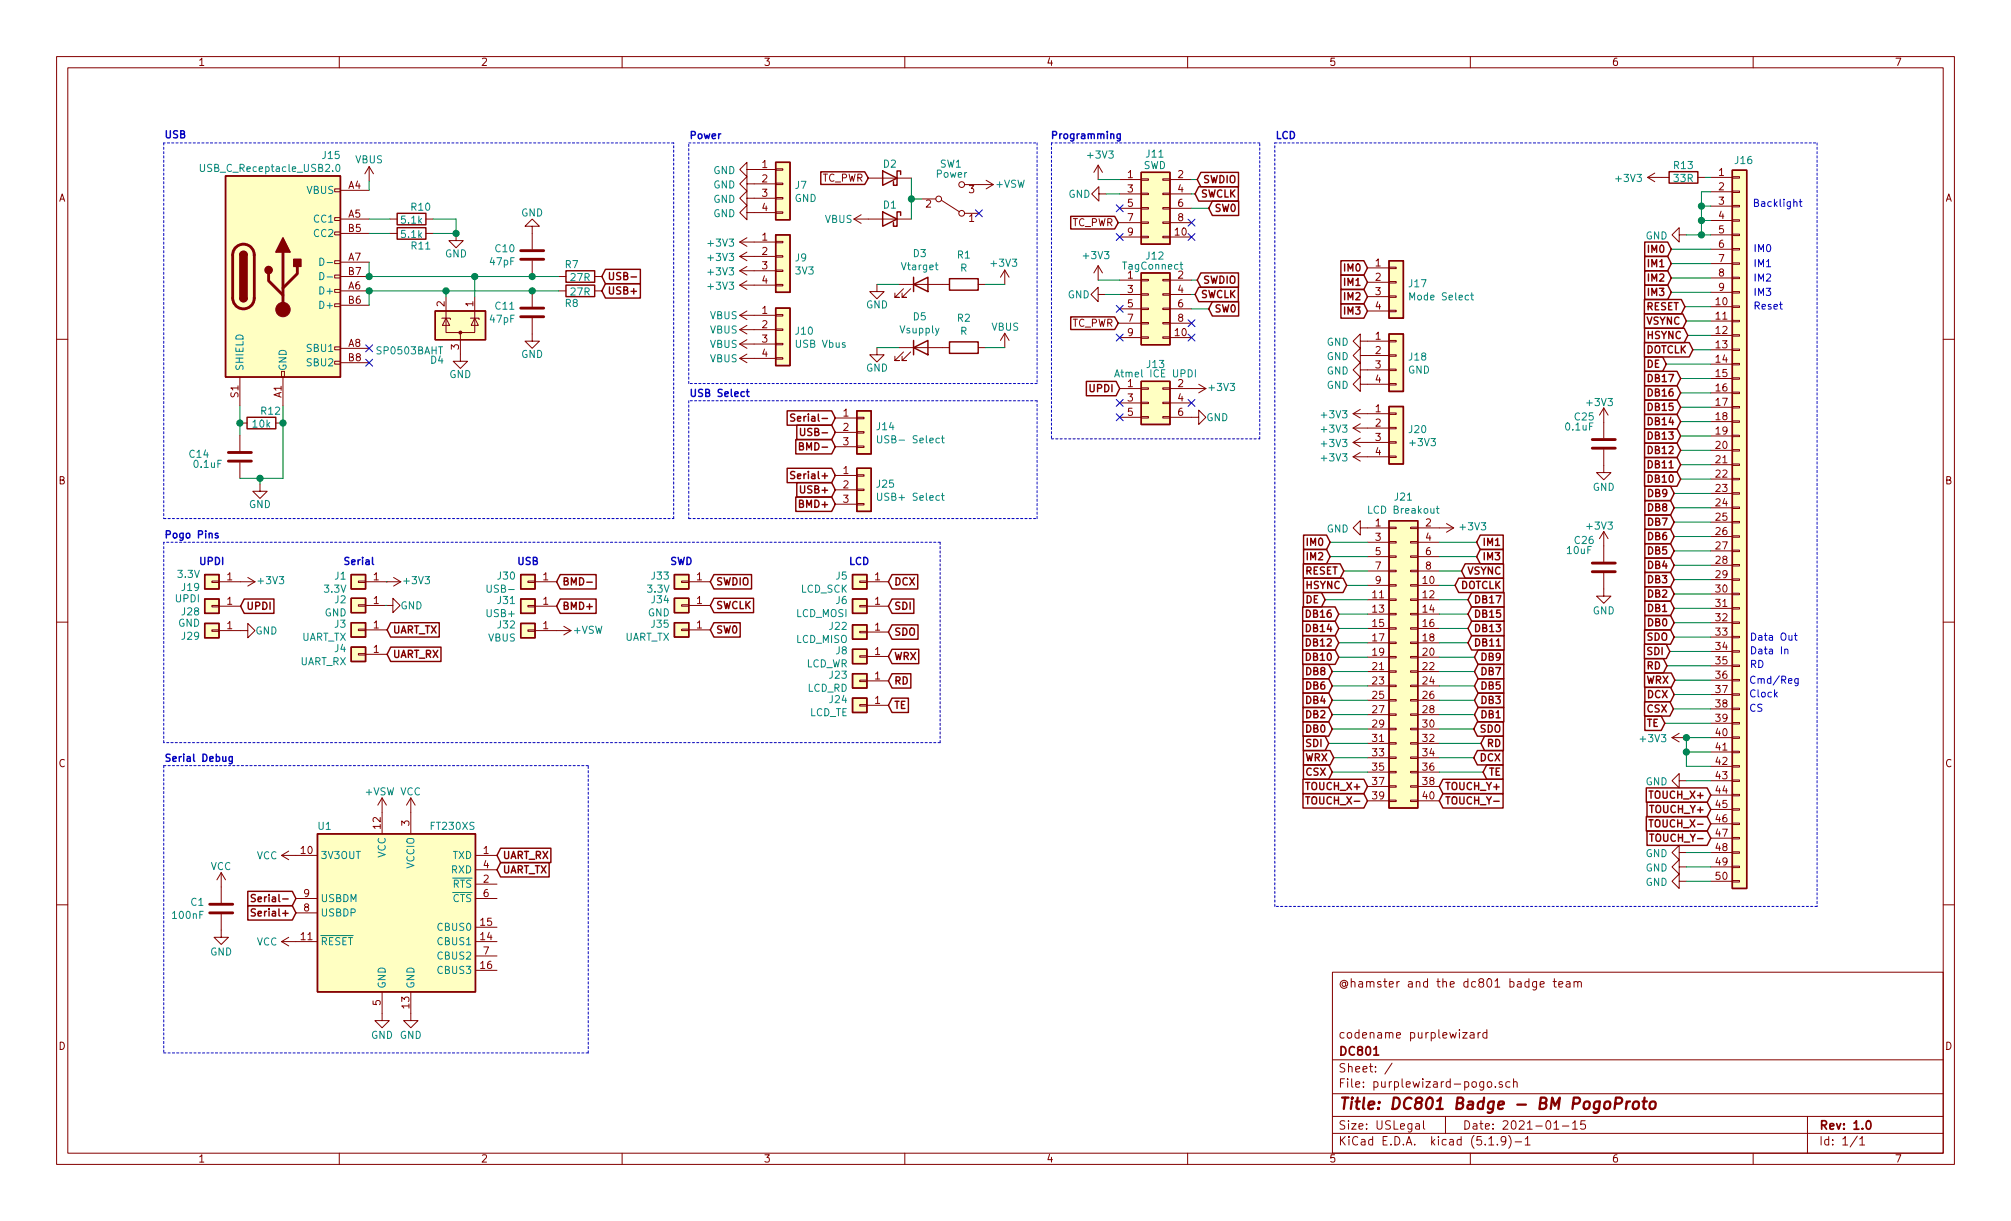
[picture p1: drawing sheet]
<svg xmlns="http://www.w3.org/2000/svg" width="356mm" height="216mm" viewBox="0 0 356 216" stroke-linecap="round" stroke-linejoin="round" font-family="sans-serif">
<defs><g id="words">
<text font-size="2.8" fill="#840000" x="236.6" y="196.2">Title: DC801 Badge - BM PogoProto</text>
<g font-size="2.1" fill="#840000">
<text x="236.6" y="174.6">@hamster and the dc801 badge team</text>
<text x="236.6" y="183.6">codename purplewizard</text>
<text x="236.6" y="189.6">Sheet: /</text>
<text x="236.6" y="186.6">DC801</text>
<text x="236.6" y="192.3">File: purplewizard-pogo.sch</text>
<text x="236.6" y="202.5">KiCad E.D.A. kicad (5.1.9)-1</text>
<text x="236.6" y="199.7">Size: USLegal</text>
<text x="258.6" y="199.7">Date: 2021-01-15</text>
<text x="321.6" y="199.7">Rev: 1.0</text>
<text x="321.6" y="202.5">Id: 1/1</text>
</g>
<g font-size="1.8" fill="#840000">
<text x="35" y="11.6">1</text>
<text x="85" y="11.6">2</text>
<text x="135" y="11.6">3</text>
<text x="185" y="11.6">4</text>
<text x="235" y="11.6">5</text>
<text x="285" y="11.6">6</text>
<text x="335" y="11.6">7</text>
<text x="134.8" y="29.7">1</text>
<text x="10.4" y="35.6">A</text>
<text x="61.6" y="33.4">A4</text>
<text x="134.8" y="32.3">2</text>
<text x="134.8" y="34.8">3</text>
<text x="145.3" y="32.1">TC_PWR</text>
<text x="171.3" y="34.2">3</text>
<text x="199.4" y="31.5">1</text>
<text x="199.4" y="34">3</text>
<text x="208.3" y="31.5">2</text>
<text x="208.3" y="34">4</text>
<text x="212.2" y="34.9">SWCLK</text>
<text x="212.6" y="32.4">SWDIO</text>
<text x="303.9" y="31.1">1</text>
<text x="303.9" y="33.7">2</text>
<text x="344" y="35.6">A</text>
<text x="61.6" y="38.5">A5</text>
<text x="61.6" y="41">B5</text>
<text x="134.8" y="37.3">4</text>
<text x="163.7" y="36.7">2</text>
<text x="171.3" y="39.2">1</text>
<text x="189.5" y="40">TC_PWR</text>
<text x="199.4" y="36.6">5</text>
<text x="199.4" y="39.1">7</text>
<text x="199.4" y="41.7">9</text>
<text x="207.8" y="41.7">10</text>
<text x="208.3" y="36.6">6</text>
<text x="208.3" y="39.1">8</text>
<text x="214.6" y="37.5">SW0</text>
<text x="303.9" y="36.2">3</text>
<text x="303.9" y="38.7">4</text>
<text x="303.9" y="41.3">5</text>
<text x="61.6" y="46.1">A7</text>
<text x="134.8" y="42.5">1</text>
<text x="134.8" y="45.1">2</text>
<text x="134.8" y="47.6">3</text>
<text x="243.2" y="47.1">1</text>
<text x="291.7" y="44.7">IM0</text>
<text x="291.7" y="47.2">IM1</text>
<text x="303.9" y="43.8">6</text>
<text x="303.9" y="46.4">7</text>
<text x="61.6" y="51.2">A6</text>
<text x="61.6" y="53.7">B6</text>
<text x="61.6" y="48.6">B7</text>
<text x="107.3" y="49.5">USB-</text>
<text x="107.3" y="52.1">USB+</text>
<text x="134.8" y="50.2">4</text>
<text x="199.4" y="49.3">1</text>
<text x="199.4" y="51.8">3</text>
<text x="208.3" y="49.3">2</text>
<text x="208.3" y="51.8">4</text>
<text x="212.2" y="52.7">SWCLK</text>
<text x="212.6" y="50.2">SWDIO</text>
<text x="238" y="48">IM0</text>
<text x="238" y="50.5">IM1</text>
<text x="238" y="53.1">IM2</text>
<text x="243.2" y="49.7">2</text>
<text x="243.2" y="52.2">3</text>
<text x="291.7" y="49.8">IM2</text>
<text x="291.7" y="52.3">IM3</text>
<text x="303.5" y="54">10</text>
<text x="303.9" y="48.9">8</text>
<text x="303.9" y="51.4">9</text>
<text x="78.6" y="54.2" transform="rotate(-90 78.6 54.2)">2</text>
<text x="83.7" y="54.2" transform="rotate(-90 83.7 54.2)">1</text>
<text x="134.8" y="55.5">1</text>
<text x="134.8" y="58">2</text>
<text x="189.5" y="57.8">TC_PWR</text>
<text x="199.4" y="54.4">5</text>
<text x="199.4" y="56.9">7</text>
<text x="199.4" y="59.4">9</text>
<text x="207.8" y="59.4">10</text>
<text x="208.3" y="54.4">6</text>
<text x="208.3" y="56.9">8</text>
<text x="214.6" y="55.2">SW0</text>
<text x="238" y="55.6">IM3</text>
<text x="243.2" y="54.7">4</text>
<text x="291.2" y="54.9">RESET</text>
<text x="291.2" y="57.4">VSYNC</text>
<text x="291.4" y="59.9">HSYNC</text>
<text x="303.5" y="56.5">11</text>
<text x="303.5" y="59.1">12</text>
<text x="61.6" y="61.3">A8</text>
<text x="61.6" y="63.9">B8</text>
<text x="81.2" y="61.8" transform="rotate(-90 81.2 61.8)">3</text>
<text x="134.8" y="60.6">3</text>
<text x="134.8" y="63.1">4</text>
<text x="243.2" y="60.1">1</text>
<text x="243.2" y="62.6">2</text>
<text x="243.2" y="65.2">3</text>
<text x="291.1" y="62.5">DOTCLK</text>
<text x="291.3" y="65">DE</text>
<text x="303.5" y="61.6">13</text>
<text x="303.5" y="64.1">14</text>
<text x="42.2" y="70.3" transform="rotate(-90 42.2 70.3)">S1</text>
<text x="49.8" y="70.3" transform="rotate(-90 49.8 70.3)">A1</text>
<text x="192.9" y="69.3">UPDI</text>
<text x="199.4" y="68.5">1</text>
<text x="199.4" y="71">3</text>
<text x="208.3" y="68.5">2</text>
<text x="208.3" y="71">4</text>
<text x="243.2" y="67.7">4</text>
<text x="291.8" y="67.6">DB17</text>
<text x="291.8" y="70.1">DB16</text>
<text x="303.5" y="66.7">15</text>
<text x="303.5" y="69.2">16</text>
<text x="303.5" y="71.8">17</text>
<text x="141.4" y="74.5">Serial-</text>
<text x="142.5" y="77.1">USB-</text>
<text x="149.1" y="73.7">1</text>
<text x="149.1" y="76.2">2</text>
<text x="199.4" y="73.5">5</text>
<text x="208.3" y="73.5">6</text>
<text x="243.2" y="72.9">1</text>
<text x="243.2" y="75.4">2</text>
<text x="243.2" y="78">3</text>
<text x="291.8" y="72.6">DB15</text>
<text x="291.8" y="75.2">DB14</text>
<text x="291.8" y="77.7">DB13</text>
<text x="303.5" y="74.3">18</text>
<text x="303.5" y="76.8">19</text>
<text x="142.2" y="79.6">BMD-</text>
<text x="149.1" y="83.8">1</text>
<text x="149.1" y="78.7">3</text>
<text x="243.2" y="80.5">4</text>
<text x="291.8" y="80.3">DB12</text>
<text x="291.8" y="82.8">DB11</text>
<text x="303.5" y="79.4">20</text>
<text x="303.5" y="81.9">21</text>
<text x="10.4" y="85.6">B</text>
<text x="141" y="84.7">Serial+</text>
<text x="141.8" y="89.8">BMD+</text>
<text x="142" y="87.2">USB+</text>
<text x="149.1" y="86.4">2</text>
<text x="149.1" y="88.9">3</text>
<text x="291.6" y="87.9">DB9</text>
<text x="291.8" y="85.3">DB10</text>
<text x="303.5" y="84.5">22</text>
<text x="303.5" y="87">23</text>
<text x="303.5" y="89.5">24</text>
<text x="344" y="85.6">B</text>
<text x="243.2" y="93.1">1</text>
<text x="243.2" y="95.6">3</text>
<text x="252.1" y="93.1">2</text>
<text x="252.1" y="95.6">4</text>
<text x="291.6" y="90.4">DB8</text>
<text x="291.6" y="95.5">DB6</text>
<text x="291.6" y="93">DB7</text>
<text x="303.5" y="92.1">25</text>
<text x="303.5" y="94.6">26</text>
<text x="230.8" y="101.6">RESET</text>
<text x="231.4" y="99.1">IM2</text>
<text x="231.4" y="96.5">IM0</text>
<text x="243.2" y="98.2">5</text>
<text x="243.2" y="100.7">7</text>
<text x="252.1" y="98.2">6</text>
<text x="252.1" y="100.7">8</text>
<text x="259.3" y="101.6">VSYNC</text>
<text x="262" y="99.1">IM3</text>
<text x="262" y="96.5">IM1</text>
<text x="291.6" y="100.6">DB4</text>
<text x="291.6" y="98">DB5</text>
<text x="303.5" y="97.2">27</text>
<text x="303.5" y="99.7">28</text>
<text x="40.2" y="102.6">1</text>
<text x="40.2" y="106.9">1</text>
<text x="43.4" y="107.8">UPDI</text>
<text x="66.1" y="102.6">1</text>
<text x="66.1" y="106.8">1</text>
<text x="96" y="102.6">1</text>
<text x="96" y="106.9">1</text>
<text x="99.3" y="103.5">BMD-</text>
<text x="99.3" y="107.8">BMD+</text>
<text x="123.2" y="106.8">1</text>
<text x="123.2" y="102.6">1</text>
<text x="126.5" y="107.7">SWCLK</text>
<text x="126.5" y="103.5">SWDIO</text>
<text x="154.7" y="102.6">1</text>
<text x="154.7" y="106.9">1</text>
<text x="158" y="107.8">SDI</text>
<text x="158" y="103.5">DCX</text>
<text x="231" y="106.7">DE</text>
<text x="231" y="104.1">HSYNC</text>
<text x="242.7" y="105.8">11</text>
<text x="243.2" y="103.3">9</text>
<text x="251.6" y="103.3">10</text>
<text x="251.6" y="105.8">12</text>
<text x="258.2" y="104.1">DOTCLK</text>
<text x="260.5" y="106.7">DB17</text>
<text x="291.6" y="105.7">DB2</text>
<text x="291.6" y="103.1">DB3</text>
<text x="303.5" y="102.2">29</text>
<text x="303.5" y="104.8">30</text>
<text x="303.5" y="107.3">31</text>
<text x="40.2" y="111.3">1</text>
<text x="66.1" y="111.1">1</text>
<text x="69.3" y="112">UART_TX</text>
<text x="96" y="111.3">1</text>
<text x="123.2" y="111.1">1</text>
<text x="126.5" y="112">SW0</text>
<text x="154.7" y="111.5">1</text>
<text x="158" y="112.4">SDO</text>
<text x="231.3" y="109.2">DB16</text>
<text x="231.3" y="111.8">DB14</text>
<text x="242.7" y="108.3">13</text>
<text x="242.7" y="110.9">15</text>
<text x="242.7" y="113.4">17</text>
<text x="251.6" y="108.3">14</text>
<text x="251.6" y="110.9">16</text>
<text x="251.6" y="113.4">18</text>
<text x="260.5" y="109.2">DB15</text>
<text x="260.5" y="111.8">DB13</text>
<text x="291.3" y="113.3">SDO</text>
<text x="291.6" y="110.7">DB0</text>
<text x="291.6" y="108.2">DB1</text>
<text x="303.5" y="109.9">32</text>
<text x="303.5" y="112.4">33</text>
<text x="66.1" y="115.4">1</text>
<text x="69.3" y="116.3">UART_RX</text>
<text x="154.7" y="115.8">1</text>
<text x="158" y="116.7">WRX</text>
<text x="231.2" y="119.4">DB8</text>
<text x="231.3" y="114.3">DB12</text>
<text x="231.3" y="116.8">DB10</text>
<text x="242.7" y="116">19</text>
<text x="242.7" y="118.5">21</text>
<text x="251.6" y="116">20</text>
<text x="251.6" y="118.5">22</text>
<text x="260.5" y="114.3">DB11</text>
<text x="261.6" y="116.8">DB9</text>
<text x="261.6" y="119.4">DB7</text>
<text x="291.3" y="118.4">RD</text>
<text x="291.4" y="115.8">SDI</text>
<text x="303.5" y="114.9">34</text>
<text x="303.5" y="117.5">35</text>
<text x="154.7" y="124.5">1</text>
<text x="154.7" y="120.1">1</text>
<text x="158" y="125.3">TE</text>
<text x="158" y="121">RD</text>
<text x="231.2" y="121.9">DB6</text>
<text x="231.2" y="124.5">DB4</text>
<text x="242.7" y="121">23</text>
<text x="242.7" y="123.6">25</text>
<text x="251.6" y="121">24</text>
<text x="251.6" y="123.6">26</text>
<text x="261.6" y="121.9">DB5</text>
<text x="261.6" y="124.5">DB3</text>
<text x="291.2" y="120.9">WRX</text>
<text x="291.4" y="126">CSX</text>
<text x="291.4" y="123.4">DCX</text>
<text x="303.5" y="120">36</text>
<text x="303.5" y="122.6">37</text>
<text x="303.5" y="125.1">38</text>
<text x="231.2" y="127">DB2</text>
<text x="231.2" y="129.5">DB0</text>
<text x="242.7" y="126.1">27</text>
<text x="242.7" y="128.7">29</text>
<text x="242.7" y="131.2">31</text>
<text x="251.6" y="126.1">28</text>
<text x="251.6" y="128.7">30</text>
<text x="251.6" y="131.2">32</text>
<text x="261.5" y="129.5">SDO</text>
<text x="261.6" y="127">DB1</text>
<text x="291.2" y="128.5">TE</text>
<text x="303.5" y="127.6">39</text>
<text x="303.5" y="130.2">40</text>
<text x="10.4" y="135.6">C</text>
<text x="230.8" y="134.6">WRX</text>
<text x="231.1" y="137.2">CSX</text>
<text x="231.1" y="132.1">SDI</text>
<text x="242.7" y="133.7">33</text>
<text x="242.7" y="136.3">35</text>
<text x="251.6" y="133.7">34</text>
<text x="251.6" y="136.3">36</text>
<text x="261.5" y="134.6">DCX</text>
<text x="262.8" y="132.1">RD</text>
<text x="263.1" y="137.2">TE</text>
<text x="303.5" y="132.7">41</text>
<text x="303.5" y="135.3">42</text>
<text x="303.5" y="137.8">43</text>
<text x="344" y="135.6">C</text>
<text x="231.4" y="139.7">TOUCH_X+</text>
<text x="231.9" y="142.2">TOUCH_X-</text>
<text x="242.7" y="138.8">37</text>
<text x="242.7" y="141.4">39</text>
<text x="251.6" y="138.8">38</text>
<text x="251.6" y="141.4">40</text>
<text x="255.4" y="139.7">TOUCH_Y+</text>
<text x="255.4" y="142.2">TOUCH_Y-</text>
<text x="292.2" y="141.2">TOUCH_X+</text>
<text x="292.2" y="143.8">TOUCH_Y+</text>
<text x="303.5" y="140.3">44</text>
<text x="303.5" y="142.9">45</text>
<text x="67.3" y="146.5" transform="rotate(-90 67.3 146.5)">12</text>
<text x="72.4" y="146" transform="rotate(-90 72.4 146)">3</text>
<text x="292.6" y="146.3">TOUCH_X-</text>
<text x="292.6" y="148.8">TOUCH_Y-</text>
<text x="303.5" y="145.4">46</text>
<text x="303.5" y="148">47</text>
<text x="53.3" y="151">10</text>
<text x="85.5" y="151">1</text>
<text x="85.5" y="153.5">4</text>
<text x="88.8" y="154.4">UART_TX</text>
<text x="88.8" y="151.9">UART_RX</text>
<text x="303.5" y="150.5">48</text>
<text x="303.5" y="153">49</text>
<text x="303.5" y="155.6">50</text>
<text x="46" y="159.5">Serial-</text>
<text x="53.7" y="161.2">8</text>
<text x="53.7" y="158.6">9</text>
<text x="85.5" y="156.1">2</text>
<text x="85.5" y="158.6">6</text>
<text x="45.6" y="162.1">Serial+</text>
<text x="53.3" y="166.2">11</text>
<text x="85" y="166.2">14</text>
<text x="85" y="163.7">15</text>
<text x="85" y="171.3">16</text>
<text x="85.5" y="168.8">7</text>
<text x="67.3" y="177.8" transform="rotate(-90 67.3 177.8)">5</text>
<text x="72.4" y="178.3" transform="rotate(-90 72.4 178.3)">13</text>
<text x="10.4" y="185.6">D</text>
<text x="344" y="185.6">D</text>
<text x="35" y="205.5">1</text>
<text x="85" y="205.5">2</text>
<text x="135" y="205.5">3</text>
<text x="185" y="205.5">4</text>
<text x="235" y="205.5">5</text>
<text x="285" y="205.5">6</text>
<text x="335" y="205.5">7</text>
</g>
<g font-size="1.8" fill="#0000c2">
<text x="29" y="24.5">USB</text>
<text x="121.8" y="24.6">Power</text>
<text x="185.7" y="24.6">Programming</text>
<text x="225.4" y="24.6">LCD</text>
<text x="309.9" y="36.6">Backlight</text>
<text x="310" y="44.6">IM0</text>
<text x="310" y="47.2">IM1</text>
<text x="310" y="49.8">IM2</text>
<text x="310" y="52.3">IM3</text>
<text x="310" y="54.7">Reset</text>
<text x="121.8" y="70.2">USB Select</text>
<text x="29" y="95.2">Pogo Pins</text>
<text x="35.1" y="99.9">UPDI</text>
<text x="60.6" y="99.9">Serial</text>
<text x="91.3" y="99.9">USB</text>
<text x="118.4" y="99.9">SWD</text>
<text x="150" y="99.9">LCD</text>
<text x="309.4" y="113.3">Data Out</text>
<text x="309.4" y="115.7">Data In</text>
<text x="309.4" y="118.1">RD</text>
<text x="309.2" y="125.9">CS</text>
<text x="309.2" y="120.9">Cmd/Reg</text>
<text x="309.2" y="123.3">Clock</text>
<text x="29" y="134.7">Serial Debug</text>
</g>
<g font-size="1.8" fill="#008484">
<text x="57.1" y="28.1">J15</text>
<text x="62.8" y="28.9">VBUS</text>
<text x="156.2" y="29.6">D2</text>
<text x="166.2" y="29.6">SW1</text>
<text x="192.5" y="28">+3V3</text>
<text x="202.2" y="29.9">SWD</text>
<text x="202.7" y="27.9">J11</text>
<text x="296" y="29.9">R13</text>
<text x="306.9" y="29">J16</text>
<text x="36" y="30.4">USB_C_Receptacle_USB2.0</text>
<text x="54.3" y="34.3">VBUS</text>
<text x="126.1" y="30.8">GND</text>
<text x="126.1" y="33.3">GND</text>
<text x="126.1" y="35.9">GND</text>
<text x="140.5" y="35.7">GND</text>
<text x="140.7" y="33.4">J7</text>
<text x="165.6" y="31.4">Power</text>
<text x="176.1" y="33.2">+VSW</text>
<text x="188.9" y="35">GND</text>
<text x="285.9" y="32.2">+3V3</text>
<text x="296" y="32.2">33R</text>
<text x="55.7" y="39.4">CC1</text>
<text x="55.7" y="41.9">CC2</text>
<text x="71" y="39.5">5.1k</text>
<text x="72.8" y="37.3">R10</text>
<text x="92.2" y="38.3">GND</text>
<text x="126.1" y="38.4">GND</text>
<text x="145.9" y="39.4">VBUS</text>
<text x="156.2" y="36.9">D1</text>
<text x="71" y="42.1">5.1k</text>
<text x="72.8" y="44.1">R11</text>
<text x="78.7" y="45.5">GND</text>
<text x="86.7" y="46.9">47pF</text>
<text x="87.7" y="44.6">C10</text>
<text x="100" y="47.4">R7</text>
<text x="125.3" y="46.2">+3V3</text>
<text x="125.3" y="43.6">+3V3</text>
<text x="140.7" y="46.2">J9</text>
<text x="159.6" y="47.8">Vtarget</text>
<text x="161.5" y="45.5">D3</text>
<text x="169.3" y="45.7">R1</text>
<text x="175.4" y="47.2">+3V3</text>
<text x="191.7" y="45.8">+3V3</text>
<text x="198.7" y="47.7">TagConnect</text>
<text x="202.7" y="45.9">J12</text>
<text x="291" y="42.3">GND</text>
<text x="56.9" y="52.1">D+</text>
<text x="101" y="52.2">27R</text>
<text x="101" y="49.7">27R</text>
<text x="125.3" y="48.7">+3V3</text>
<text x="125.3" y="51.2">+3V3</text>
<text x="140.7" y="48.5">3V3</text>
<text x="169.8" y="48">R</text>
<text x="188.8" y="52.8">GND</text>
<text x="249.2" y="50.8">J17</text>
<text x="249.7" y="53.1">Mode Select</text>
<text x="56.9" y="54.6">D+</text>
<text x="86.7" y="57.1">47pF</text>
<text x="87.7" y="54.8">C11</text>
<text x="100" y="54.3">R8</text>
<text x="125.6" y="59">VBUS</text>
<text x="125.6" y="56.4">VBUS</text>
<text x="140.7" y="59.2">J10</text>
<text x="153.1" y="54.5">GND</text>
<text x="159.2" y="59">Vsupply</text>
<text x="161.5" y="56.6">D5</text>
<text x="169.3" y="56.9">R2</text>
<text x="169.8" y="59.2">R</text>
<text x="175.3" y="58.5">VBUS</text>
<text x="43.1" y="65.7" transform="rotate(-90 43.1 65.7)">SHIELD</text>
<text x="50.7" y="65.7" transform="rotate(-90 50.7 65.7)">GND</text>
<text x="54.5" y="62.2">SBU1</text>
<text x="54.5" y="64.8">SBU2</text>
<text x="66.8" y="62.7">SP0503BAHT</text>
<text x="76.2" y="64.3">D4</text>
<text x="92.2" y="63.3">GND</text>
<text x="125.6" y="64.1">VBUS</text>
<text x="125.6" y="61.5">VBUS</text>
<text x="140.9" y="61.5">USB Vbus</text>
<text x="153.1" y="65.7">GND</text>
<text x="202.9" y="65.1">J13</text>
<text x="234.6" y="61.1">GND</text>
<text x="234.6" y="63.7">GND</text>
<text x="249.2" y="63.8">J18</text>
<text x="79.5" y="66.9">GND</text>
<text x="197.8" y="66.7">Atmel ICE UPDI</text>
<text x="213.9" y="69.1">+3V3</text>
<text x="234.6" y="66.2">GND</text>
<text x="234.6" y="68.8">GND</text>
<text x="249" y="66.1">GND</text>
<text x="280.7" y="71.8">+3V3</text>
<text x="44.8" y="75.6">10k</text>
<text x="46.2" y="73.3">R12</text>
<text x="155.1" y="76.1">J14</text>
<text x="213.3" y="74.5">GND</text>
<text x="233.8" y="76.5">+3V3</text>
<text x="233.8" y="74">+3V3</text>
<text x="249.2" y="76.6">J20</text>
<text x="276.9" y="76.1">0.1uF</text>
<text x="278.5" y="74.3">C25</text>
<text x="33.6" y="80.9">C14</text>
<text x="34.4" y="82.7">0.1uF</text>
<text x="156" y="78.4">USB- Select</text>
<text x="233.8" y="79">+3V3</text>
<text x="233.8" y="81.6">+3V3</text>
<text x="249.5" y="78.9">+3V3</text>
<text x="44" y="89.8">GND</text>
<text x="155.1" y="86.2">J25</text>
<text x="155.8" y="88.5">USB+ Select</text>
<text x="246.7" y="88.5">J21</text>
<text x="281.6" y="86.8">GND</text>
<text x="234.6" y="94.2">GND</text>
<text x="242.3" y="90.8">LCD Breakout</text>
<text x="258.3" y="93.8">+3V3</text>
<text x="280.7" y="93.6">+3V3</text>
<text x="277.2" y="98">10uF</text>
<text x="278.5" y="96.2">C26</text>
<text x="31" y="106.5">UPDI</text>
<text x="31.5" y="102.2">3.3V</text>
<text x="32.2" y="104.5">J19</text>
<text x="45.8" y="103.3">+3V3</text>
<text x="57.4" y="104.8">3.3V</text>
<text x="59.2" y="102.5">J1</text>
<text x="59.2" y="106.7">J2</text>
<text x="70.8" y="107.7">GND</text>
<text x="71.6" y="103.3">+3V3</text>
<text x="86.4" y="104.8">USB-</text>
<text x="88.1" y="102.5">J30</text>
<text x="88.1" y="106.8">J31</text>
<text x="114.6" y="104.8">3.3V</text>
<text x="115.3" y="106.7">J34</text>
<text x="115.3" y="102.5">J33</text>
<text x="141.6" y="104.8">LCD_SCK</text>
<text x="147.9" y="102.5">J5</text>
<text x="147.9" y="106.8">J6</text>
<text x="31.5" y="110.8">GND</text>
<text x="32.2" y="108.8">J28</text>
<text x="32.2" y="113.1">J29</text>
<text x="45.2" y="112.2">GND</text>
<text x="53.3" y="113.3">UART_TX</text>
<text x="57.4" y="109">GND</text>
<text x="59.2" y="111">J3</text>
<text x="86.2" y="109.1">USB+</text>
<text x="86.3" y="113.4">VBUS</text>
<text x="88.1" y="111.1">J32</text>
<text x="101.4" y="112.1">+VSW</text>
<text x="110.4" y="113.3">UART_TX</text>
<text x="114.6" y="109">GND</text>
<text x="115.2" y="111">J35</text>
<text x="140.8" y="113.7">LCD_MISO</text>
<text x="140.8" y="109.1">LCD_MOSI</text>
<text x="146.7" y="111.4">J22</text>
<text x="281.6" y="108.6">GND</text>
<text x="53" y="117.6">UART_RX</text>
<text x="59.2" y="115.3">J4</text>
<text x="142.5" y="118">LCD_WR</text>
<text x="147.9" y="115.7">J8</text>
<text x="142.8" y="122.3">LCD_RD</text>
<text x="146.7" y="124.3">J24</text>
<text x="146.7" y="120">J23</text>
<text x="143.2" y="126.6">LCD_TE</text>
<text x="290.2" y="131.2">+3V3</text>
<text x="64.6" y="140.6">+VSW VCC</text>
<text x="291" y="138.9">GND</text>
<text x="56.3" y="146.7">U1</text>
<text x="76.3" y="146.7">FT230XS</text>
<text x="37.2" y="153.8">VCC</text>
<text x="45.4" y="151.9">VCC</text>
<text x="56.6" y="151.9">3V3OUT</text>
<text x="68.2" y="151.7" transform="rotate(-90 68.2 151.7)">VCC</text>
<text x="73.3" y="153.6" transform="rotate(-90 73.3 153.6)">VCCIO</text>
<text x="79.8" y="154.4">RXD</text>
<text x="80" y="151.9">TXD</text>
<text x="291" y="154.1">GND</text>
<text x="291" y="151.6">GND</text>
<text x="33.8" y="160.2">C1</text>
<text x="56.6" y="159.5">USBDM</text>
<text x="80" y="157">RTS</text>
<text x="80" y="159.5">CTS</text>
<text x="291" y="156.6">GND</text>
<text x="30.7" y="162.5">100nF</text>
<text x="45.4" y="167.2">VCC</text>
<text x="56.6" y="167.1">RESET</text>
<text x="56.6" y="162.1">USBDP</text>
<text x="77.6" y="167.1">CBUS1</text>
<text x="77.6" y="164.6">CBUS0</text>
<text x="37.2" y="169">GND</text>
<text x="77.6" y="172.2">CBUS3</text>
<text x="77.6" y="169.7">CBUS2</text>
<text x="68.2" y="174.9" transform="rotate(-90 68.2 174.9)">GND</text>
<text x="73.3" y="174.9" transform="rotate(-90 73.3 174.9)">GND</text>
<text x="65.6" y="183.7">GND GND</text>
</g>
</g></defs>
<g fill="none" stroke="#840000" stroke-width=".18">
<path d="M10 10h335.6v195.9h-335.6zM12 12h331.6v191.9h-331.6zM60 10v2M110 10v2M160 10v2M210 10v2M260 10v2M310 10v2M59.2 38.5h1v.5h-1zM59.2 33.4h1v.5h-1zM60.2 33.7h5.1M60.2 38.7h5.1"/>
<path d="M65.3 29.5l-.8 1.2M65.3 29.5v2.5M65.3 29.5l.7 1.2M69 38.7h1.2M75.3 38.7h1.3M132.1 30v-1.3l-1.3 1.3 1.3 1.2v-1.2h5.1M132.1 32.5v-1.3l-1.3 1.3 1.3 1.3v-1.3h5.1M132.1 35.1v-1.3l-1.3 1.3 1.3 1.2v-1.2h5.1M132.1 37.6v-1.3l-1.3 1.3 1.3 1.3v-1.3h5.1M137.2 37.5h1.2v.2h-1.2zM137.2 34.9h1.2v.3h-1.2zM137.2 29.8h1.2v.3h-1.2z"/>
<path d="M137.2 32.4h1.2v.2h-1.2zM151 38.7h10.2M151 38.7l1.3 .8M152.3 38l-1.3 .7M153.5 31.5h7.7M162.9 35.2h2.6M166.5 35.4l3.2 2.1M170.6 32.6h5M170.6 37.7h2.5M174.4 31.9l1.2 .7M175.6 32.6l-1.2 .8M194.2 29.2l-.8 1.3"/>
<path d="M194.2 29.2v2.6M194.2 29.2l.7 1.3M194.3 34.3v1.3l-1.3-1.3 1.3-1.3v1.3h1.3M198 31.8h3.8M198 34.3h3.8M198 36.8h3.8M198 39.4h3.8M201.8 39.2h1.3v.3h-1.3zM201.8 34.2h1.3v.2h-1.3zM201.8 31.6h1.3v.3h-1.3zM201.8 36.7h1.3v.3h-1.3zM205.6 39.2h1.3v.3h-1.3z"/>
<path d="M205.6 34.2h1.3v.2h-1.3zM205.6 31.6h1.3v.3h-1.3zM205.6 36.7h1.3v.3h-1.3zM206.9 31.8h3.8M206.9 34.3h3.8M206.9 36.8h3.8M206.9 39.4h3.8M291.3 31.4l1.3 .7M291.3 31.4h3.8M292.6 30.6l-1.3 .8M300.2 31.4h1.3M302.5 31.4h3.8"/>
<path d="M302.5 33.9h3.8M302.5 36.4h3.8M302.5 39h3.8M306.3 38.9h1.3v.2h-1.3zM306.3 36.3h1.3v.3h-1.3zM306.3 33.8h1.3v.2h-1.3zM306.3 31.2h1.3v.3h-1.3zM10 60h2M59.2 53.7h1v.5h-1zM59.2 51.2h1v.5h-1zM59.2 48.6h1v.5h-1zM59.2 46.1h1v.5h-1z"/>
<path d="M59.2 41h1v.5h-1zM60.2 51.4h5.1M60.2 46.4h5.1M60.2 41.3h5.1M60.2 54h5.1M60.2 48.9h5.1M69 41.3h1.2M75.3 41.3h1.3M78.1 56.3h1.5v.2M78.9 56.3v2.5h5v-2.5M78.9 56.3l.6 1.2h-1.3zM78.9 52.5v3.8"/>
<path d="M80.6 41.3v1.2h1.3l-1.3 1.3-1.2-1.3h1.2M81.4 58.8v5.1h1.3l-1.3 1.3-1.3-1.3h1.3M83.2 56.3h1.5v.2M83.9 56.3l.7 1.2h-1.3zM83.9 52.5v3.8M94.1 56.3v4h1.3l-1.3 1.3-1.3-1.3h1.3M94.1 40h1.3l-1.3-1.3-1.3 1.3h1.3v4.1M94.1 46.1v2.8M94.1 51.4v2.8M98.8 51.4h1.3M98.8 48.9h1.3M105.2 51.4h1.2"/>
<path d="M105.2 48.9h1.2M130.8 45.3l1.3 .8M130.8 45.3h6.4M130.8 42.8l1.3 .8M130.8 42.8h6.4M130.8 47.9h6.4M130.8 50.4h6.4M130.8 47.9l1.3 .7M130.8 58.3h6.4M130.8 58.3l1.3 .8M130.8 55.8h6.4M130.8 55.8l1.3 .7"/>
<path d="M130.8 50.4l1.3 .8M132.1 44.6l-1.3 .7M132.1 42l-1.3 .8M132.1 47.1l-1.3 .8M132.1 57.5l-1.3 .8M132.1 55l-1.3 .8M132.1 49.7l-1.3 .7M137.2 50.3h1.2v.2h-1.2zM137.2 47.8h1.2v.2h-1.2zM137.2 42.7h1.2v.2h-1.2zM137.2 45.2h1.2v.3h-1.2zM137.2 55.6h1.2v.3h-1.2z"/>
<path d="M137.2 58.2h1.2v.2h-1.2zM155.1 50.3v1.3h1.2l-1.2 1.2-1.3-1.2h1.3M159 50.3h8.9M159.8 51.1l-1.6 1.5h.8h-.8v-.8M161 51.1l-1.5 1.5h.8h-.8v-.8M173 50.3h1.2M177.7 47.8l-.8 1.2M177.7 47.8v2.5M177.7 58.9v2.6M177.7 47.8l.7 1.2M177.7 58.9l.7 1.3M177.7 58.9l-.8 1.3"/>
<path d="M194.2 52.1v1.2l-1.3-1.2 1.3-1.3v1.3h1.3M194.2 47v2.5M194.2 47l.7 1.3M194.2 47l-.8 1.3M198 49.5h3.8M198 59.7h3.8M198 52.1h3.8M198 54.6h3.8M198 57.2h3.8M198 41.9h3.8M201.8 59.6h1.3v.2h-1.3zM201.8 57h1.3v.3h-1.3z"/>
<path d="M201.8 51.9h1.3v.3h-1.3zM201.8 49.4h1.3v.3h-1.3zM201.8 54.5h1.3v.2h-1.3zM201.8 41.8h1.3v.2h-1.3zM205.6 59.6h1.3v.2h-1.3zM205.6 57h1.3v.3h-1.3zM205.6 51.9h1.3v.3h-1.3zM205.6 49.4h1.3v.3h-1.3zM205.6 54.5h1.3v.2h-1.3zM205.6 41.8h1.3v.2h-1.3zM206.9 49.5h3.8M206.9 59.7h3.8"/>
<path d="M206.9 52.1h3.8M206.9 54.6h3.8M206.9 57.2h3.8M206.9 41.9h3.8M241.8 47.4h3.8M241.8 49.9h3.8M241.8 52.5h3.8M241.8 55h3.8M245.6 54.9h1.3v.2h-1.3zM245.6 52.3h1.3v.3h-1.3zM245.6 47.2h1.3v.3h-1.3zM245.6 49.8h1.3v.2h-1.3z"/>
<path d="M296.9 41.5v-1.2l-1.2 1.2 1.2 1.3v-1.3h1.3M302.5 54.2h3.8M302.5 56.8h3.8M302.5 59.3h3.8M302.5 41.5h3.8M302.5 44.1h3.8M302.5 46.6h3.8M302.5 49.1h3.8M302.5 51.7h3.8M306.3 59.2h1.3v.2h-1.3zM306.3 56.6h1.3v.3h-1.3zM306.3 54.1h1.3v.3h-1.3z"/>
<path d="M306.3 51.6h1.3v.2h-1.3zM306.3 49h1.3v.3h-1.3zM306.3 46.5h1.3v.2h-1.3zM306.3 43.9h1.3v.3h-1.3zM306.3 41.4h1.3v.3h-1.3zM343.6 60h2M42.4 66.7v5.1M42.4 77v2.8M42.4 74.8h1.3M48.8 74.8h1.2M49.8 65.7h.5v1h-.5zM50 66.7v5.1"/>
<path d="M59.2 63.9h1v.5h-1zM59.2 61.3h1v.5h-1zM60.2 61.6h5.1M60.2 64.1h5.1M130.8 63.4h6.4M130.8 63.4l1.3 .7M130.8 60.8h6.4M130.8 60.8l1.3 .8M132.1 62.6l-1.3 .8M132.1 60.1l-1.3 .7M137.2 63.2h1.2v.3h-1.2zM137.2 60.7h1.2v.3h-1.2z"/>
<path d="M147.7 73.9h3.8M147.7 76.5h3.8M147.7 79h3.8M151.5 78.9h1.3v.2h-1.3zM151.5 73.8h1.3v.2h-1.3zM151.5 76.3h1.3v.3h-1.3zM155.1 61.5v1.2h1.2l-1.2 1.3-1.3-1.3h1.3M159 61.5h8.9M159.8 62.2l-1.6 1.6h.8h-.8v-.8M161 62.2l-1.5 1.6h.8h-.8v-.8M173 61.5h1.2M198 68.7h3.8"/>
<path d="M198 71.2h3.8M198 73.8h3.8M201.8 73.7h1.3v.2h-1.3zM201.8 68.6h1.3v.2h-1.3zM201.8 71.1h1.3v.3h-1.3zM205.6 73.7h1.3v.2h-1.3zM205.6 68.6h1.3v.2h-1.3zM205.6 71.1h1.3v.3h-1.3zM206.9 73.8h5.1v1.3l1.2-1.3-1.2-1.3v1.3M206.9 68.7h6.3M206.9 71.2h3.8M212 67.9l1.2 .8"/>
<path d="M213.2 68.7l-1.2 .8M239.3 78.2l1.2 .8M239.3 78.2h6.3M239.3 75.7l1.2 .8M239.3 75.7h6.3M239.3 73.2l1.2 .7M239.3 73.2h6.3M240.5 60.3v-1.2l-1.2 1.2 1.2 1.3v-1.3h5.1M240.5 62.9v-1.3l-1.2 1.3 1.2 1.2v-1.2h5.1M240.5 65.4v-1.3l-1.2 1.3 1.2 1.3v-1.3h5.1M240.5 67.9v-1.2l-1.2 1.2 1.2 1.3v-1.3h5.1M240.5 77.5l-1.2 .7"/>
<path d="M240.5 74.9l-1.2 .8M240.5 72.4l-1.2 .8M245.6 67.8h1.3v.3h-1.3zM245.6 65.3h1.3v.2h-1.3zM245.6 60.2h1.3v.3h-1.3zM245.6 62.7h1.3v.3h-1.3zM245.6 78.1h1.3v.3h-1.3zM245.6 73h1.3v.3h-1.3zM245.6 75.6h1.3v.2h-1.3zM283.6 79.5v4.1h1.3l-1.3 1.2-1.3-1.2h1.3M283.6 72.1l-.8 1.3M283.6 72.1v5.4"/>
<path d="M283.6 72.1l.8 1.3M302.5 61.8h3.8M302.5 64.4h3.8M302.5 66.9h3.8M302.5 69.5h3.8M302.5 72h3.8M302.5 74.5h3.8M302.5 77.1h3.8M302.5 79.6h3.8M306.3 79.5h1.3v.3h-1.3zM306.3 77h1.3v.2h-1.3zM306.3 74.4h1.3v.3h-1.3z"/>
<path d="M306.3 71.9h1.3v.2h-1.3zM306.3 69.3h1.3v.3h-1.3zM306.3 66.8h1.3v.3h-1.3zM306.3 64.3h1.3v.2h-1.3zM306.3 61.7h1.3v.3h-1.3zM42.4 81.8v2.8M46 85.6v1.3h1.2l-1.2 1.2-1.3-1.2h1.3M147.7 84.1h3.8M147.7 86.6h3.8M147.7 89.2h3.8M151.5 89h1.3v.3h-1.3zM151.5 83.9h1.3v.3h-1.3z"/>
<path d="M151.5 86.5h1.3v.2h-1.3zM239.3 80.8l1.2 .7M239.3 80.8h6.3M240.5 93.3v-1.2l-1.2 1.2 1.2 1.3v-1.3h5.1M240.5 80l-1.2 .8M241.8 95.9h3.8M241.8 98.4h3.8M245.6 98.3h1.3v.3h-1.3zM245.6 95.8h1.3v.2h-1.3zM245.6 93.2h1.3v.3h-1.3zM245.6 80.6h1.3v.3h-1.3zM249.4 98.3h1.3v.3h-1.3z"/>
<path d="M249.4 95.8h1.3v.2h-1.3zM249.4 93.2h1.3v.3h-1.3zM250.7 93.3h6.3M250.7 95.9h3.8M250.7 98.4h3.8M255.8 92.6l1.2 .7M257 93.3l-1.2 .8M283.6 94v5.3M283.6 94l-.8 1.3M283.6 94l.8 1.3M302.5 82.2h3.8M302.5 84.7h3.8"/>
<path d="M302.5 87.2h3.8M302.5 89.8h3.8M302.5 92.3h3.8M302.5 94.9h3.8M302.5 97.4h3.8M302.5 99.9h3.8M306.3 99.8h1.3v.3h-1.3zM306.3 97.3h1.3v.2h-1.3zM306.3 94.7h1.3v.3h-1.3zM306.3 92.2h1.3v.3h-1.3zM306.3 89.7h1.3v.2h-1.3zM306.3 87.1h1.3v.3h-1.3z"/>
<path d="M306.3 84.6h1.3v.2h-1.3zM306.3 82h1.3v.3h-1.3zM10 110h2M37.5 102.7h1.2v.3h-1.2zM37.5 107.1h1.2v.2h-1.2zM37.5 111.4h1.2v.2h-1.2zM38.7 111.5h5.1v1.3l1.3-1.3-1.3-1.3v1.3M38.7 102.9h6.4M38.7 107.2h3.8M43.8 102.1l1.3 .8M45.1 102.9l-1.3 .7M63.4 102.7h1.2v.3h-1.2z"/>
<path d="M63.4 106.9h1.2v.3h-1.2zM63.4 111.3h1.2v.2h-1.2zM63.4 115.6h1.2v.2h-1.2zM64.6 102.9h6.3M64.6 111.4h3.9M64.6 107.1h3.9M64.6 115.7h3.9M68.2 107.1h1.3v1.2l1.2-1.2-1.2-1.3v1.3M69.6 102.1l1.3 .8M70.9 102.9l-1.3 .7M93.3 102.7h1.3v.3h-1.3zM93.3 107.1h1.3v.2h-1.3z"/>
<path d="M93.3 111.4h1.3v.2h-1.3zM94.6 111.5h6.4M94.6 102.9h3.8M94.6 107.2h3.8M99.7 110.7l1.3 .8M101 111.5l-1.3 .8M120.5 111.3h1.3v.2h-1.3zM120.5 106.9h1.3v.3h-1.3zM120.5 102.7h1.3v.3h-1.3zM121.8 102.9h3.8M121.8 111.4h3.8M121.8 107.1h3.8"/>
<path d="M152 111.6h1.3v.3h-1.3zM152 102.7h1.3v.3h-1.3zM152 107.1h1.3v.2h-1.3zM152 116h1.3v.2h-1.3zM153.3 111.8h3.8M153.3 102.9h3.8M153.3 107.2h3.8M153.3 116.1h3.8M241.8 103.5h3.8M241.8 106h3.8M241.8 108.6h3.8M241.8 111.1h3.8"/>
<path d="M241.8 113.7h3.8M241.8 116.2h3.8M241.8 118.7h3.8M241.8 101h3.8M245.6 118.6h1.3v.3h-1.3zM245.6 113.5h1.3v.3h-1.3zM245.6 111h1.3v.3h-1.3zM245.6 108.5h1.3v.2h-1.3zM245.6 105.9h1.3v.3h-1.3zM245.6 116.1h1.3v.2h-1.3zM245.6 103.4h1.3v.2h-1.3zM245.6 100.8h1.3v.3h-1.3z"/>
<path d="M249.4 118.6h1.3v.3h-1.3zM249.4 113.5h1.3v.3h-1.3zM249.4 111h1.3v.3h-1.3zM249.4 108.5h1.3v.2h-1.3zM249.4 105.9h1.3v.3h-1.3zM249.4 116.1h1.3v.2h-1.3zM249.4 103.4h1.3v.2h-1.3zM249.4 100.8h1.3v.3h-1.3zM250.7 103.5h3.8M250.7 106h3.8M250.7 108.6h3.8M250.7 111.1h3.8"/>
<path d="M250.7 113.7h3.8M250.7 116.2h3.8M250.7 118.7h3.8M250.7 101h3.8M283.6 101.3v4.1h1.3l-1.3 1.3-1.3-1.3h1.3M302.5 102.5h3.8M302.5 105h3.8M302.5 107.6h3.8M302.5 110.1h3.8M302.5 112.6h3.8M302.5 115.2h3.8M302.5 117.7h3.8"/>
<path d="M306.3 117.6h1.3v.3h-1.3zM306.3 115.1h1.3v.2h-1.3zM306.3 112.5h1.3v.3h-1.3zM306.3 110h1.3v.2h-1.3zM306.3 107.4h1.3v.3h-1.3zM306.3 104.9h1.3v.3h-1.3zM306.3 102.4h1.3v.2h-1.3zM343.6 110h2M152 124.6h1.3v.2h-1.3zM152 120.3h1.3v.2h-1.3zM153.3 124.7h3.8M153.3 120.4h3.8"/>
<path d="M241.8 121.3h3.8M241.8 123.8h3.8M241.8 126.4h3.8M241.8 128.9h3.8M241.8 131.4h3.8M241.8 134h3.8M241.8 136.5h3.8M241.8 139.1h3.8M245.6 121.2h1.3v.2h-1.3zM245.6 123.7h1.3v.3h-1.3zM245.6 126.2h1.3v.3h-1.3zM245.6 128.8h1.3v.2h-1.3z"/>
<path d="M245.6 131.3h1.3v.3h-1.3zM245.6 133.9h1.3v.2h-1.3zM245.6 136.4h1.3v.3h-1.3zM245.6 138.9h1.3v.3h-1.3zM249.4 121.2h1.3v.2h-1.3zM249.4 123.7h1.3v.3h-1.3zM249.4 126.2h1.3v.3h-1.3zM249.4 128.8h1.3v.2h-1.3zM249.4 131.3h1.3v.3h-1.3zM249.4 133.9h1.3v.2h-1.3zM249.4 136.4h1.3v.3h-1.3zM249.4 138.9h1.3v.3h-1.3z"/>
<path d="M250.7 121.3h3.8M250.7 123.8h3.8M250.7 126.4h3.8M250.7 128.9h3.8M250.7 131.4h3.8M250.7 134h3.8M250.7 136.5h3.8M250.7 139.1h3.8M295.7 130.4h2.5M295.7 130.4l1.2 .8M296.9 138v-1.2l-1.2 1.2 1.2 1.3v-1.3h1.3M296.9 129.7l-1.2 .7"/>
<path d="M302.5 120.3h3.8M302.5 122.8h3.8M302.5 125.3h3.8M302.5 127.9h3.8M302.5 130.4h3.8M302.5 133h3.8M302.5 135.5h3.8M302.5 138h3.8M306.3 137.9h1.3v.3h-1.3zM306.3 135.4h1.3v.2h-1.3zM306.3 132.8h1.3v.3h-1.3zM306.3 130.3h1.3v.3h-1.3z"/>
<path d="M306.3 127.8h1.3v.2h-1.3zM306.3 125.2h1.3v.3h-1.3zM306.3 122.7h1.3v.2h-1.3zM306.3 120.1h1.3v.3h-1.3zM10 160h2M39.1 154.3v5.3M39.1 154.3l-.7 1.3M39.1 154.3l.8 1.3M49.8 151.3l1.3 .7M49.8 151.3h6.3M51.1 150.5l-1.3 .8M52.3 158.9h3.8"/>
<path d="M67.6 141.1l-.8 1.3M67.6 141.1v6.3M67.6 141.1l.7 1.3M72.6 141.1l-.7 1.3M72.6 141.1v6.3M72.6 141.1l.8 1.3M84.1 151.3h3.8M84.1 156.3h3.8M84.1 153.8h3.8M84.1 158.9h3.8M241.8 141.6h3.8M245.6 141.5h1.3v.2h-1.3z"/>
<path d="M249.4 141.5h1.3v.2h-1.3zM250.7 141.6h3.8M296.9 153.3v-1.3l-1.2 1.3 1.2 1.3v-1.3h1.3M296.9 150.7v-1.2l-1.2 1.2 1.2 1.3v-1.3h1.3M296.9 155.8v-1.2l-1.2 1.2 1.2 1.3v-1.3h1.3M302.5 140.6h3.8M302.5 143.1h3.8M302.5 145.7h3.8M302.5 148.2h3.8M302.5 150.7h3.8M302.5 153.3h3.8M302.5 155.8h3.8"/>
<path d="M306.3 155.7h1.3v.3h-1.3zM306.3 153.2h1.3v.2h-1.3zM306.3 150.6h1.3v.3h-1.3zM306.3 148.1h1.3v.2h-1.3zM306.3 145.5h1.3v.3h-1.3zM306.3 143h1.3v.3h-1.3zM306.3 140.5h1.3v.2h-1.3zM343.6 160h2M39.1 161.7v4h-1.3l1.3 1.3 1.3-1.3h-1.3M49.8 166.5l1.3 .8M49.8 166.5h6.3M51.1 165.7l-1.3 .8"/>
<path d="M52.3 161.4h3.8M67.6 175.4v5.1h-1.3l1.3 1.2 1.2-1.2h-1.2M72.6 175.4v5.1h-1.2l1.2 1.2 1.3-1.2h-1.3M84.1 166.5h3.8M84.1 164h3.8M84.1 171.6h3.8M84.1 169h3.8M235.6 171.9h108v32h-108zM272.3 174.1l.7-.2v-.3h-.4l-.3 .2 .1 .7h.6M274.6 173.6h.6M274.9 173.1v1.2l.3 .2M275.6 174.1l.8-.2-.1-.3h-.5l-.2 .2 .1 .7h.6"/>
<path d="M277 173.6h.5l.1 .9M277.6 173.9l-.5 .1-.2 .2 .2 .3h.5M278.3 173.7l.1-.1a.37 .37 0 0 1 .6 .2v.7M278.3 173.6v.9M279 173.8v-.2a.37 .37 0 0 1 .6 .2v.7M235.6 197.4h108M235.6 193.4h108M235.6 187.4h108M246.2 188l-1.3 1.9M250.4 198.8h.5l.1 .9M251 199l-.5 .1-.2 .2 .2 .4 .5-.1M251.7 198.2v1.3l.2 .2"/>
<path d="M255.6 197.4v3M258.6 182.6h.8l-.8 1h.8M260 182.7h.6l.1 .9M260.7 182.9l-.6 .1-.2 .2 .2 .4 .6-.1M261.4 182.6v1M261.8 182.6l-.4 .1v.2M262.9 182.7l-.4-.1-.3 .3 .1 .5 .2 .2 .4-.1M262.9 182.1v1.5M263.1 191.4l.2-.1 .4 .1 .1 .6-.1 .2-.4 .1-.2-.2zM264.4 192.1v.2M265.6 191.3h-.3l-.2 .2 .1 .2 .4 .1v.4h-.5M267 191.3h-.4l-.3 .2v.6l.3 .2 .4-.1"/>
<path d="M267.6 191.4l.2-.1h.4l.1 1M267.6 190.8v1.5M274.8 199.7h.8M276.3 199.1h1.1M278.1 198.6l.4-.4v1.5M278.1 199.7h.8M280.3 198.2h-.7l-.1 .7 .2-.1h.5l.2 .2-.1 .5-.2 .2-.6-.2M319.6 197.4v6.5M60 203.9v2M110 203.9v2M160 203.9v2M210 203.9v2"/>
<path d="M235.6 200.4h108M260 203.9v2M263.3 202.5h.8M264.8 202.3v.2M266.3 201.6l-.1 .2a.48 .48 0 0 1-.6 0l-.2-.2 .2-.6a.48 .48 0 0 1 .6 .1 1.27 1.27 0 0 1-.2 1.3l-.4 .1M266.8 200.8a1.71 1.71 0 0 1 0 2.2M267.9 201.9h1.2M269.7 201.4l.4-.4v1.5M269.7 202.5h.9M310 203.9v2M328.4 200.9l-1.2 1.9M328.9 201.4l.4-.4v1.5"/>
<path d="M328.9 202.5h.8"/>
<circle cx="166" cy="35.2" r=".51"/>
<circle cx="170.1" cy="32.6" r=".51"/>
<circle cx="170.1" cy="37.7" r=".51"/>
</g>
<path d="M242.9 186.6h.9M330.1 198.3l.2-.1a.81 .81 0 0 1 .6 .6 .81 .81 0 0 1-.3 .8l-.1 .1a.79 .79 0 0 1-.4-1.4z" fill="none" stroke="#840000" stroke-width=".3"/>
<path d="M285.6 195.1h.8a.56 .56 0 0 0 .4-.4 .56 .56 0 0 0-.3-.6h-.8l-.2 2M287.7 194.8l-.2 1.3M288.2 194.8a.54 .54 0 0 0-.6 .3M288.9 194.9a.51 .51 0 0 1 .5-.2 .51 .51 0 0 1 .4 .4v.6a.56 .56 0 0 1-.6 .4 .56 .56 0 0 1-.5-.4zM290.4 194.8h.8M290.8 194.1l-.2 1.7 .1 .2 .3 .1M291.8 194.9a.53 .53 0 0 1 .6-.2 .53 .53 0 0 1 .4 .4l-.1 .6a.54 .54 0 0 1-.5 .4 .54 .54 0 0 1-.5-.4z" fill="none" stroke="#840000" stroke-width=".41"/>
<g fill="none" stroke="#840000" stroke-width=".25">
<path d="M39.9 31.1h20.3v35.6h-20.3zM70.2 37.7h5.1v2.1h-5.1zM137.2 28.7h2.5v10.2h-2.5zM145.1 30.4h7.8l.6 1.1-.6 1.1h-7.8zM156.1 37.5l2.5 1.2-2.5 1.3zM156.1 30.2l2.5 1.3-2.5 1.3zM159.3 38.1v-.6h-.7v2.5h-.6v-.6M159.3 30.9v-.7h-.7v2.6h-.6v-.7M189.3 38.3h7.8l.6 1.1-.6 1.1h-7.8zM201.8 30.5h5.1v12.7h-5.1zM212 33h7v2.6h-7l-.7-1.3zM212.3 30.5h6.7v2.5h-6.7l-.6-1.2z"/>
<path d="M214.4 35.6h4.6v2.5h-4.6l-.7-1.3zM295.1 30.4h5.1v2h-5.1zM306.3 30.1h2.6v127h-2.6zM42.4 52.7a.63 .63 0 0 0 .7 .6 .63 .63 0 0 0 .6-.6M42.4 45.1a.63 .63 0 0 1 .7-.6 .63 .63 0 0 1 .6 .6M70.2 40.3h5.1v2h-5.1zM77 55h8.9v5.1h-8.9zM100.1 50.4h5.1v2.1h-5.1zM100.1 47.9h5.1v2h-5.1zM107.1 47.6h6.1v2.6h-6.1l-.7-1.3zM107.1 50.2h6.1v2.5h-6.1l-.7-1.3zM111.6 49h.9"/>
<path d="M137.2 41.5h2.5v10.2h-2.5zM137.2 54.5h2.5v10.1h-2.5zM161.5 50.3l2.6-1.3v2.6zM161.5 49v2.6M167.9 49.3h5.1v2h-5.1zM189.3 56h7.8l.6 1.2-.6 1.1h-7.8zM201.8 48.3h5.1v12.7h-5.1zM212 50.8h7v2.5h-7l-.7-1.2zM212.3 48.3h6.7v2.5h-6.7l-.6-1.3zM214.4 53.3h4.6v2.6h-4.6l-.7-1.3zM237.1 46.1h4.1l.6 1.3-.6 1.2h-4.1zM237.1 48.6h4.1l.6 1.3-.6 1.3h-4.1z"/>
<path d="M237.1 51.2h4.1l.6 1.3-.6 1.2h-4.1zM237.1 53.7h4.1l.6 1.3-.6 1.3h-4.1zM245.6 46.1h2.6v10.2h-2.6zM245.6 59.1h2.6v10.1h-2.6zM290.8 55.5h6.8l.6 1.3-.6 1.2h-6.8zM290.8 53h6.5l.6 1.2-.6 1.3h-6.5zM290.8 58h7l.6 1.3-.6 1.3h-7zM290.8 42.8h4.1l.6 1.3-.6 1.2h-4.1zM290.8 45.3h4.1l.6 1.3-.6 1.3h-4.1zM290.8 47.9h4.1l.6 1.2-.6 1.3h-4.1zM290.8 50.4h4.1l.6 1.3-.6 1.3h-4.1zM43.7 73.8h5.1v2h-5.1z"/>
<path d="M139.2 72.6h7.9l.6 1.3-.6 1.3h-7.9zM140.5 73.3l-.5-.1-.1 .1v.4l.5 .2 .1 .3-.2 .3-.5-.1M140.7 77.7h6.4l.6 1.3-.6 1.3h-6.4zM140.9 75.2h6.2l.6 1.3-.6 1.2h-6.2zM141.4 78.9l.5-.1 .1-.2v-.2l-.6-.1v1.3h.5l.1-.2 .1-.3-.3-.2M141.6 75.7v1.1l.2 .2h.4l.1-.2v-1.1M151.5 72.6h2.6v7.7h-2.6zM161.5 61.5l2.6-1.3v2.5zM161.5 60.2v2.5M167.9 60.5h5.1v2h-5.1zM192.1 67.4h5.3l.6 1.3-.6 1.3h-5.3zM201.8 67.4h5.1v7.7h-5.1z"/>
<path d="M245.6 71.9h2.6v10.1h-2.6zM290.8 60.6h7.9l.6 1.2-.6 1.3h-7.9zM290.8 63.1h3.2l.6 1.3-.6 1.3h-3.2zM290.8 65.7h5.7l.7 1.2-.7 1.3h-5.7zM290.8 68.2h5.7l.7 1.3-.7 1.2h-5.7zM290.8 70.7h5.7l.7 1.3-.7 1.3h-5.7zM290.8 73.3h5.7l.7 1.2-.7 1.3h-5.7zM290.8 75.8h5.7l.7 1.3-.7 1.3h-5.7zM290.8 78.4h5.7l.7 1.2-.7 1.3h-5.7zM139.2 82.8h7.9l.6 1.3-.6 1.2h-7.9zM140.5 83.4h-.5l-.1 .1v.3l.5 .3 .1 .3-.2 .2h-.5M140.7 87.9h6.4l.6 1.3-.6 1.2h-6.4z"/>
<path d="M140.9 85.3h6.2l.6 1.3-.6 1.3h-6.2zM151.5 82.8h2.6v7.6h-2.6zM230.5 99.7h6.5l.6 1.3-.6 1.2h-6.5zM230.5 97.2h4.1l.6 1.2-.6 1.3h-4.1zM230.5 94.6h4.1l.6 1.3-.6 1.3h-4.1zM245.6 92.1h5.1v50.8h-5.1zM259.1 99.7h6.8v2.5h-6.8l-.7-1.2zM261.7 97.2h4.1v2.5h-4.1l-.6-1.3zM261.7 94.6h4.1v2.6h-4.1l-.6-1.3zM290.8 80.9h5.7l.7 1.3-.7 1.2h-5.7zM290.8 83.4h5.7l.7 1.3-.7 1.3h-5.7zM290.9 86h4.5l.6 1.2-.6 1.3h-4.5z"/>
<path d="M290.9 88.5h4.5l.6 1.3-.6 1.3h-4.5zM290.9 93.6h4.5l.6 1.3-.6 1.2h-4.5zM290.9 98.7h4.5l.6 1.2-.6 1.3h-4.5zM290.9 96.1h4.5l.6 1.3-.6 1.3h-4.5zM290.9 91.1h4.5l.6 1.2-.6 1.3h-4.5zM36.2 101.6h2.5v2.5h-2.5zM36.2 105.9h2.5v2.6h-2.5zM36.2 110.2h2.5v2.6h-2.5zM43.2 105.9h5.2v2.6h-5.2l-.7-1.3zM62.1 101.6h2.5v2.5h-2.5zM62.1 105.8h2.5v2.5h-2.5zM62.1 110.1h2.5v2.5h-2.5z"/>
<path d="M62.1 114.4h2.5v2.6h-2.5zM69.1 114.4h8.9v2.6h-8.9l-.6-1.3zM69.1 110.1h8.6v2.5h-8.6l-.6-1.2zM92.1 101.6h2.5v2.5h-2.5zM92.1 105.9h2.5v2.6h-2.5zM92.1 110.2h2.5v2.6h-2.5zM99.1 101.6h6.3v2.5h-6.3l-.7-1.2zM99.1 105.9h6.3v2.6h-6.3l-.7-1.3zM103.8 102.9h.9M119.3 110.1h2.5v2.5h-2.5zM119.3 105.8h2.5v2.5h-2.5zM119.3 101.6h2.5v2.5h-2.5z"/>
<path d="M126.2 105.8h7v2.5h-7l-.6-1.2zM126.2 101.6h6.7v2.5h-6.7l-.6-1.2zM126.2 110.1h4.7v2.5h-4.7l-.6-1.2zM150.7 110.5h2.6v2.5h-2.6zM150.7 119.1h2.6v2.6h-2.6zM150.7 101.6h2.6v2.5h-2.6zM150.7 105.9h2.6v2.6h-2.6zM150.7 114.8h2.6v2.5h-2.6zM157.7 119.1h3.4v2.6h-3.4l-.6-1.3zM157.7 110.5h4.6v2.5h-4.6l-.6-1.2zM157.7 105.9h3.9v2.6h-3.9l-.6-1.3zM157.7 101.6h4.6v2.5h-4.6l-.6-1.2z"/>
<path d="M157.7 114.8h4.8v2.5h-4.8l-.6-1.2zM230.4 107.3h5.7l.6 1.3-.6 1.3h-5.7zM230.4 109.9h5.7l.6 1.2-.6 1.3h-5.7zM230.4 112.4h5.7l.6 1.3-.6 1.2h-5.7zM230.4 114.9h5.7l.6 1.3-.6 1.3h-5.7zM230.4 117.5h4.5l.7 1.2-.7 1.3h-4.5zM230.5 104.8h3.2l.6 1.2-.6 1.3h-3.2zM230.5 102.2h7l.6 1.3-.6 1.3h-7zM257.9 102.2h8v2.6h-8l-.6-1.3zM260.2 104.8h5.8v2.5h-5.8l-.6-1.3zM260.2 107.3h5.8v2.6h-5.8l-.6-1.3zM260.2 109.9h5.8v2.5h-5.8l-.6-1.3z"/>
<path d="M260.2 112.4h5.8v2.5h-5.8l-.6-1.2zM261.4 114.9h4.5v2.6h-4.5l-.7-1.3zM261.4 117.5h4.5v2.5h-4.5l-.7-1.3zM264.6 114.2h.8M290.8 113.9h3.8l.7 1.3-.7 1.3h-3.8zM290.8 116.5h3.3l.7 1.2-.7 1.3h-3.3zM290.8 119h4.7l.7 1.3-.7 1.2h-4.7zM290.8 111.4h4.6l.6 1.2-.6 1.3h-4.6zM290.9 108.8h4.5l.6 1.3-.6 1.3h-4.5zM290.9 106.3h4.5l.6 1.3-.6 1.2h-4.5zM290.9 103.8h4.5l.6 1.2-.6 1.3h-4.5zM290.9 101.2h4.5l.6 1.3-.6 1.3h-4.5z"/>
<path d="M150.7 123.4h2.6v2.6h-2.6zM157.7 123.4h2.9v2.6h-2.9l-.6-1.3zM230.4 137.8h10.8l.6 1.3-.6 1.2h-10.8zM230.4 120h4.5l.7 1.3-.7 1.3h-4.5zM230.4 122.6h4.5l.7 1.2-.7 1.3h-4.5zM230.4 125.1h4.5l.7 1.3-.7 1.2h-4.5zM230.4 127.6h4.5l.7 1.3-.7 1.3h-4.5zM230.5 130.2h3.8l.6 1.2-.6 1.3h-3.8zM230.5 135.3h4.4l.7 1.2-.7 1.3h-4.4zM230.5 132.7h4.7l.6 1.3-.6 1.3h-4.7zM255.1 137.8h10.7v2.5h-10.7l-.6-1.2zM261.2 127.6h4.6v2.6h-4.6l-.6-1.3z"/>
<path d="M261.2 132.7h4.6v2.6h-4.6l-.6-1.3zM261.4 120h4.5v2.6h-4.5l-.7-1.3zM261.4 122.6h4.5v2.5h-4.5l-.7-1.3zM261.4 125.1h4.5v2.5h-4.5l-.7-1.2zM262.5 130.2h3.3v2.5h-3.3l-.6-1.3zM262.9 135.3h2.9v2.5h-2.9l-.6-1.3zM290.8 124.1h4.5l.6 1.2-.6 1.3h-4.5zM290.9 126.6h2.9l.6 1.3-.6 1.3h-2.9zM290.9 121.5h4.5l.6 1.3-.6 1.3h-4.5zM291.1 139.3h10.8l.6 1.3-.6 1.3h-10.8zM43.8 157.6h7.9l.6 1.3-.6 1.2h-7.9zM45.2 158.2h-.5l-.2 .1v.3l.5 .3 .2 .3-.3 .2h-.5"/>
<path d="M56.1 147.4h28v28h-28zM88.5 152.5h8.6v2.6h-8.6l-.6-1.3zM88.5 150h8.9v2.5h-8.9l-.6-1.2zM230.4 140.3h10.8l.6 1.3-.6 1.3h-10.8zM230.9 140.9h.7M231.2 140.9v1.3M255.1 140.3h10.7v2.6h-10.7l-.6-1.3zM264.1 141.7h1M291.1 144.4h10.8l.6 1.3-.6 1.2h-10.8zM291.2 141.9h10.7l.6 1.2-.6 1.3h-10.7zM291.2 146.9h10.7l.6 1.3-.6 1.3h-10.7zM291.6 145h.7"/>
<path d="M291.7 147.5h.7M291.9 145v1.2M43.8 160.1h7.9l.6 1.3-.6 1.3h-7.9zM45.2 160.8l-.5-.1-.2 .1v.4l.5 .2 .2 .3-.3 .3-.5-.1"/>
</g>
<g fill="none" stroke="#840000" stroke-width=".51">
<path d="M41.6 43.9a1.9 1.9 0 0 1 2.1-.6 1.9 1.9 0 0 1 1.3 1.8v7.6a1.9 1.9 0 0 1-1.9 1.9 1.9 1.9 0 0 1-2-1.9v-7.8l.1-.5zM47.5 48.4v1.3l2.5 2.5M50 44.6v10.1M52.6 47.1v1.3l-2.6 2.5M92.1 45.8h4M92.1 44.3h4M92.1 56h4M92.1 54.5h4M281.6 77.7h4M281.6 79.2h4M40.4 81.5h4M40.4 80h4"/>
<path d="M281.6 99.6h4M281.6 101.1h4M37.1 159.9h4M37.1 161.4h4"/>
</g>
<g fill="#ffffc2" stroke="#ffffc2" stroke-width=".18">
<path d="M150.7 110.5h2.6v2.5h-2.6z"/>
<path d="M150.7 123.4h2.6v2.6h-2.6z"/>
<path d="M150.7 119.1h2.6v2.6h-2.6z"/>
<path d="M56.1 147.4h28v28h-28z"/>
<path d="M201.8 67.4h5.1v7.7h-5.1z"/>
<path d="M39.9 31.1h20.3v35.6h-20.3z"/>
<path d="M137.2 28.7h2.5v10.2h-2.5z"/>
<path d="M137.2 41.5h2.5v10.2h-2.5z"/>
<path d="M245.6 46.1h2.6v10.2h-2.6z"/>
<path d="M245.6 59.1h2.6v10.1h-2.6z"/>
<path d="M245.6 92.1h5.1v50.8h-5.1z"/>
<path d="M245.6 71.9h2.6v10.1h-2.6z"/>
<path d="M92.1 101.6h2.5v2.5h-2.5z"/>
<path d="M92.1 105.9h2.5v2.6h-2.5z"/>
<path d="M92.1 110.2h2.5v2.6h-2.5z"/>
<path d="M36.2 101.6h2.5v2.5h-2.5z"/>
<path d="M36.2 105.9h2.5v2.6h-2.5z"/>
<path d="M36.2 110.2h2.5v2.6h-2.5z"/>
<path d="M119.3 110.1h2.5v2.5h-2.5z"/>
<path d="M119.3 105.8h2.5v2.5h-2.5z"/>
<path d="M119.3 101.6h2.5v2.5h-2.5z"/>
<path d="M137.2 54.5h2.5v10.1h-2.5z"/>
<path d="M306.3 30.1h2.6v127h-2.6z"/>
<path d="M77 55h8.9v5.1h-8.9z"/>
<path d="M62.1 101.6h2.5v2.5h-2.5z"/>
<path d="M62.1 105.8h2.5v2.5h-2.5z"/>
<path d="M62.1 110.1h2.5v2.5h-2.5z"/>
<path d="M62.1 114.4h2.5v2.6h-2.5z"/>
<path d="M151.5 82.8h2.6v7.6h-2.6z"/>
<path d="M151.5 72.6h2.6v7.7h-2.6z"/>
<path d="M201.8 48.3h5.1v12.7h-5.1z"/>
<path d="M150.7 101.6h2.6v2.5h-2.6z"/>
<path d="M150.7 105.9h2.6v2.6h-2.6z"/>
<path d="M150.7 114.8h2.6v2.5h-2.6z"/>
<path d="M201.8 30.5h5.1v12.7h-5.1z"/>
</g>
<g fill="none" stroke="#008484" stroke-width=".18">
<path d="M35.4 29.1v1l.3 .2h.3l.2-.2v-1M59.5 29.2l.2-.1a.69 .69 0 0 1 .4 .6 .69 .69 0 0 1-.4 .6l-.3-.2v-.3zM56.6 45.6a.64 .64 0 0 1 .7 .7 .64 .64 0 0 1-.7 .6zM56.6 48.2a.64 .64 0 0 1 .7 .6 .64 .64 0 0 1-.7 .7zM57.8 46.4h1M57.8 49h1M208.7 46.8h.4M208.8 46.3v1.1l.3 .2M260 52.2h.6M260.2 51.8v1.1l.4 .1M155.2 77v1.1l.2 .2h.4l.1-.2v-1.1M166.5 77.5h.5"/>
<path d="M166.6 77v1.1l.4 .2M197.1 66.6l.4-1.2 .4 1.2M211.4 65.4v1.2M155.2 87.2v1l.2 .3 .4-.1 .1-.2v-1M166.5 87.6h.5M166.6 87.2v1.1l.4 .2M254 89.9h.5M254.2 89.5v1.1l.3 .2"/>
</g>
<g fill="#840000" stroke="#840000" stroke-width=".25">
<path d="M42.4 52.7h1.3a.63 .63 0 0 1-.6 .6 .63 .63 0 0 1-.7-.6z"/>
<path d="M42.6 44.6a.63 .63 0 0 1 .7-.1 .63 .63 0 0 1 .4 .6h-1.3z"/>
<path d="M42.4 45.1h1.3v7.6h-1.3z"/>
<path d="M51.9 45.8h1.3v1.3h-1.3z"/>
<path d="M50 42l1.3 2.6h-2.5z"/>
<circle cx="47.5" cy="47.8" r=".63"/>
</g>
<g fill="#840000" stroke="#840000" stroke-width=".18">
<circle cx="50" cy="54.7" r="1.27"/>
<circle cx="81.4" cy="58.8" r=".25"/>
</g>
<g fill="none" stroke="#0000c2" stroke-width=".18" stroke-dasharray=".4 .4">
<path d="M29 25.3v66.4M119.1 25.3h-90.1M121.8 25.3h61.6M183.4 25.3v42.5M185.9 25.3v52.3M222.8 25.3h-36.9M225.4 25.3h95.9M321.3 25.3v135M121.8 67.8v-42.5M121.8 70.9v20.8M183.4 70.9h-61.6M183.4 67.8h-61.6"/>
<path d="M185.9 77.6h36.9M222.8 77.6v-52.3M29 95.9v35.4M29 91.7h90.1M119.1 91.7v-66.4M121.8 91.7h61.6M166.2 95.9h-137.2M183.4 91.7v-20.8M29 135.4v50.8M104 135.4h-75M166.2 131.3h-137.2M166.2 131.3v-35.4"/>
<path d="M225.4 160.3v-135M321.3 160.3h-95.9M29 186.2h75M104 186.2v-50.8"/>
</g>
<g fill="none" stroke="#008400" stroke-width=".18">
<path d="M65.3 32v1.7M65.3 38.7h3.7M76.6 38.7h4v2.6h-4M161.2 31.5v7.2M161.2 35.2h1.7M194.2 31.8h3.8M195.6 34.3h2.4M197.7 39.4h.3M210.7 31.8h1M210.7 36.8h3M210.7 34.3h.6M300.9 39h1.6"/>
<path d="M300.9 36.4h1.6M301.5 31.4h1M302.5 33.9h-1.6v7.6M65.3 46.4v2.5h33.5M65.3 41.3h3.7M78.9 51.4v1.1M83.9 48.9v3.6M98.8 51.4h-33.5v2.6M155.1 50.3h3.9M174.2 50.3h3.5M194.2 49.5h3.8M195.5 52.1h2.5"/>
<path d="M197.7 57.2h.3M210.7 54.6h3M210.7 49.5h1M210.7 52.1h.6M295.5 51.7h7M295.5 49.1h7M295.5 46.6h7M295.5 44.1h7M297.9 54.2h4.6M298.2 56.8h4.3M298.2 41.5h4.3M298.4 59.3h4.1"/>
<path d="M42.4 71.8v5.2M50 71.8v12.8h-7.6M155.1 61.5h3.9M174.2 61.5h3.5M294.6 64.4h7.9M297.2 74.5h5.3M297.2 72h5.3M297.2 77.1h5.3M297.2 79.6h5.3M297.2 66.9h5.3M297.2 69.5h5.3M299.3 61.8h3.2"/>
<path d="M46 84.6v1M235.2 98.4h6.6M235.2 95.9h6.6M254.5 98.4h6.6M254.5 95.9h6.6M296 92.3h6.5M296 89.8h6.5M296 87.2h6.5M296 94.9h6.5M296 97.4h6.5M296 99.9h6.5M297.2 82.2h5.3"/>
<path d="M297.2 84.7h5.3M68.2 107.1h.3M68.3 102.9h.2M234.3 106h7.5M235.6 118.7h6.2M236.7 116.2h5.1M236.7 113.7h5.1M236.7 111.1h5.1M236.7 108.6h5.1M237.6 101h4.2M238.1 103.5h3.7M254.5 116.2h6.2"/>
<path d="M254.5 118.7h6.2M254.5 113.7h5.1M254.5 111.1h5.1M254.5 108.6h5.1M254.5 106h5.1M254.5 101h3.9M254.5 103.5h2.8M294.8 117.7h7.7M295.3 115.2h7.2M296 102.5h6.5M296 105h6.5M296 107.6h6.5"/>
<path d="M296 110.1h6.5M296 112.6h6.5M234.9 131.4h6.9M235.6 128.9h6.2M235.6 126.4h6.2M235.6 123.8h6.2M235.6 121.3h6.2M235.6 136.5h6.2M235.8 134h6M254.5 128.9h6.1M254.5 126.4h6.2M254.5 123.8h6.2"/>
<path d="M254.5 121.3h6.2M254.5 136.5h7.8M254.5 134h6.1M254.5 131.4h7.4M294.4 127.9h8.1M295.9 125.3h6.6M296 122.8h6.5M296.2 120.3h6.3M298.2 138h4.3M298.2 133h4.3M302.5 130.4h-4.3v5.1h4.3M298.2 150.7h4.3"/>
<path d="M298.2 153.3h4.3M298.2 155.8h4.3"/>
</g>
<path d="M198.1 23.7l-.1 1.1-.1 .1h-.3M198.1 23.7h-.4l-.2 .2 .1 .6h.5M132 69.3h.5M132.2 68.8v1.1l.3 .2M38.5 94.3h-.2l-.3 .2 .1 .1 .4 .2v.3h-.5M65.9 98.6v1l.2 .2M41.1 133.8l-.1 1.1-.2 .2-.3-.1M41.1 133.8h-.4l-.2 .2 .1 .6h.5" fill="none" stroke="#0000c2" stroke-width=".25"/>
<path d="M317.2 35.8l.2-.1h.3l.1 .8M318.2 35.7h.4M318.3 35.2v1.1l.3 .2M315.6 114.9l.2-.1h.3l.1 .8M315.6 114.8v.8M317.3 112.4h.5M317.5 111.9v1.1l.3 .2M318 120l-.1 1.1-.2 .2-.3-.1M318 120h-.4l-.3 .2 .2 .6h.5" fill="none" stroke="#0000c2" stroke-width=".18"/>
<g fill="#008400" stroke="#008400" stroke-width=".25">
<circle cx="65.3" cy="51.4" r=".51"/>
<circle cx="300.9" cy="36.4" r=".51"/>
<circle cx="94.1" cy="48.9" r=".51"/>
<circle cx="94.1" cy="51.4" r=".51"/>
<circle cx="78.9" cy="51.4" r=".51"/>
<circle cx="300.9" cy="39" r=".51"/>
<circle cx="300.9" cy="41.5" r=".51"/>
<circle cx="161.2" cy="35.2" r=".51"/>
<circle cx="83.9" cy="48.9" r=".51"/>
<circle cx="65.3" cy="48.9" r=".51"/>
<circle cx="50" cy="74.8" r=".51"/>
<circle cx="46" cy="84.6" r=".51"/>
<circle cx="42.4" cy="74.8" r=".51"/>
<circle cx="80.6" cy="41.3" r=".51"/>
<circle cx="298.2" cy="133" r=".51"/>
<circle cx="298.2" cy="130.4" r=".51"/>
</g>
<g fill="none" stroke="#000084" stroke-width=".18">
<path d="M172.5 37.1l1.2 1.2M173.7 37.1l-1.2 1.2M197.4 36.2l1.2 1.2M198.6 36.2l-1.2 1.2M210.1 38.8l1.2 1.2M211.3 38.8l-1.2 1.2M197.4 59.1l1.2 1.2M197.4 54l1.2 1.2M197.4 41.3l1.2 1.2M198.6 54l-1.2 1.2M198.6 59.1l-1.2 1.2M198.6 41.3l-1.2 1.2"/>
<path d="M210.1 59.1l1.2 1.2M210.1 41.3l1.2 1.2M210.1 56.5l1.2 1.3M211.3 59.1l-1.2 1.2M211.3 41.3l-1.2 1.2M211.3 56.5l-1.2 1.3M64.7 63.5l1.2 1.2M64.7 61l1.2 1.2M65.9 63.5l-1.2 1.2M65.9 61l-1.2 1.2M197.4 70.6l1.2 1.3M197.4 73.2l1.2 1.2"/>
<path d="M198.6 70.6l-1.2 1.3M198.6 73.2l-1.2 1.2M210.1 70.6l1.2 1.3M211.3 70.6l-1.2 1.3"/>
</g>
<use href="#words"/>
</svg>
